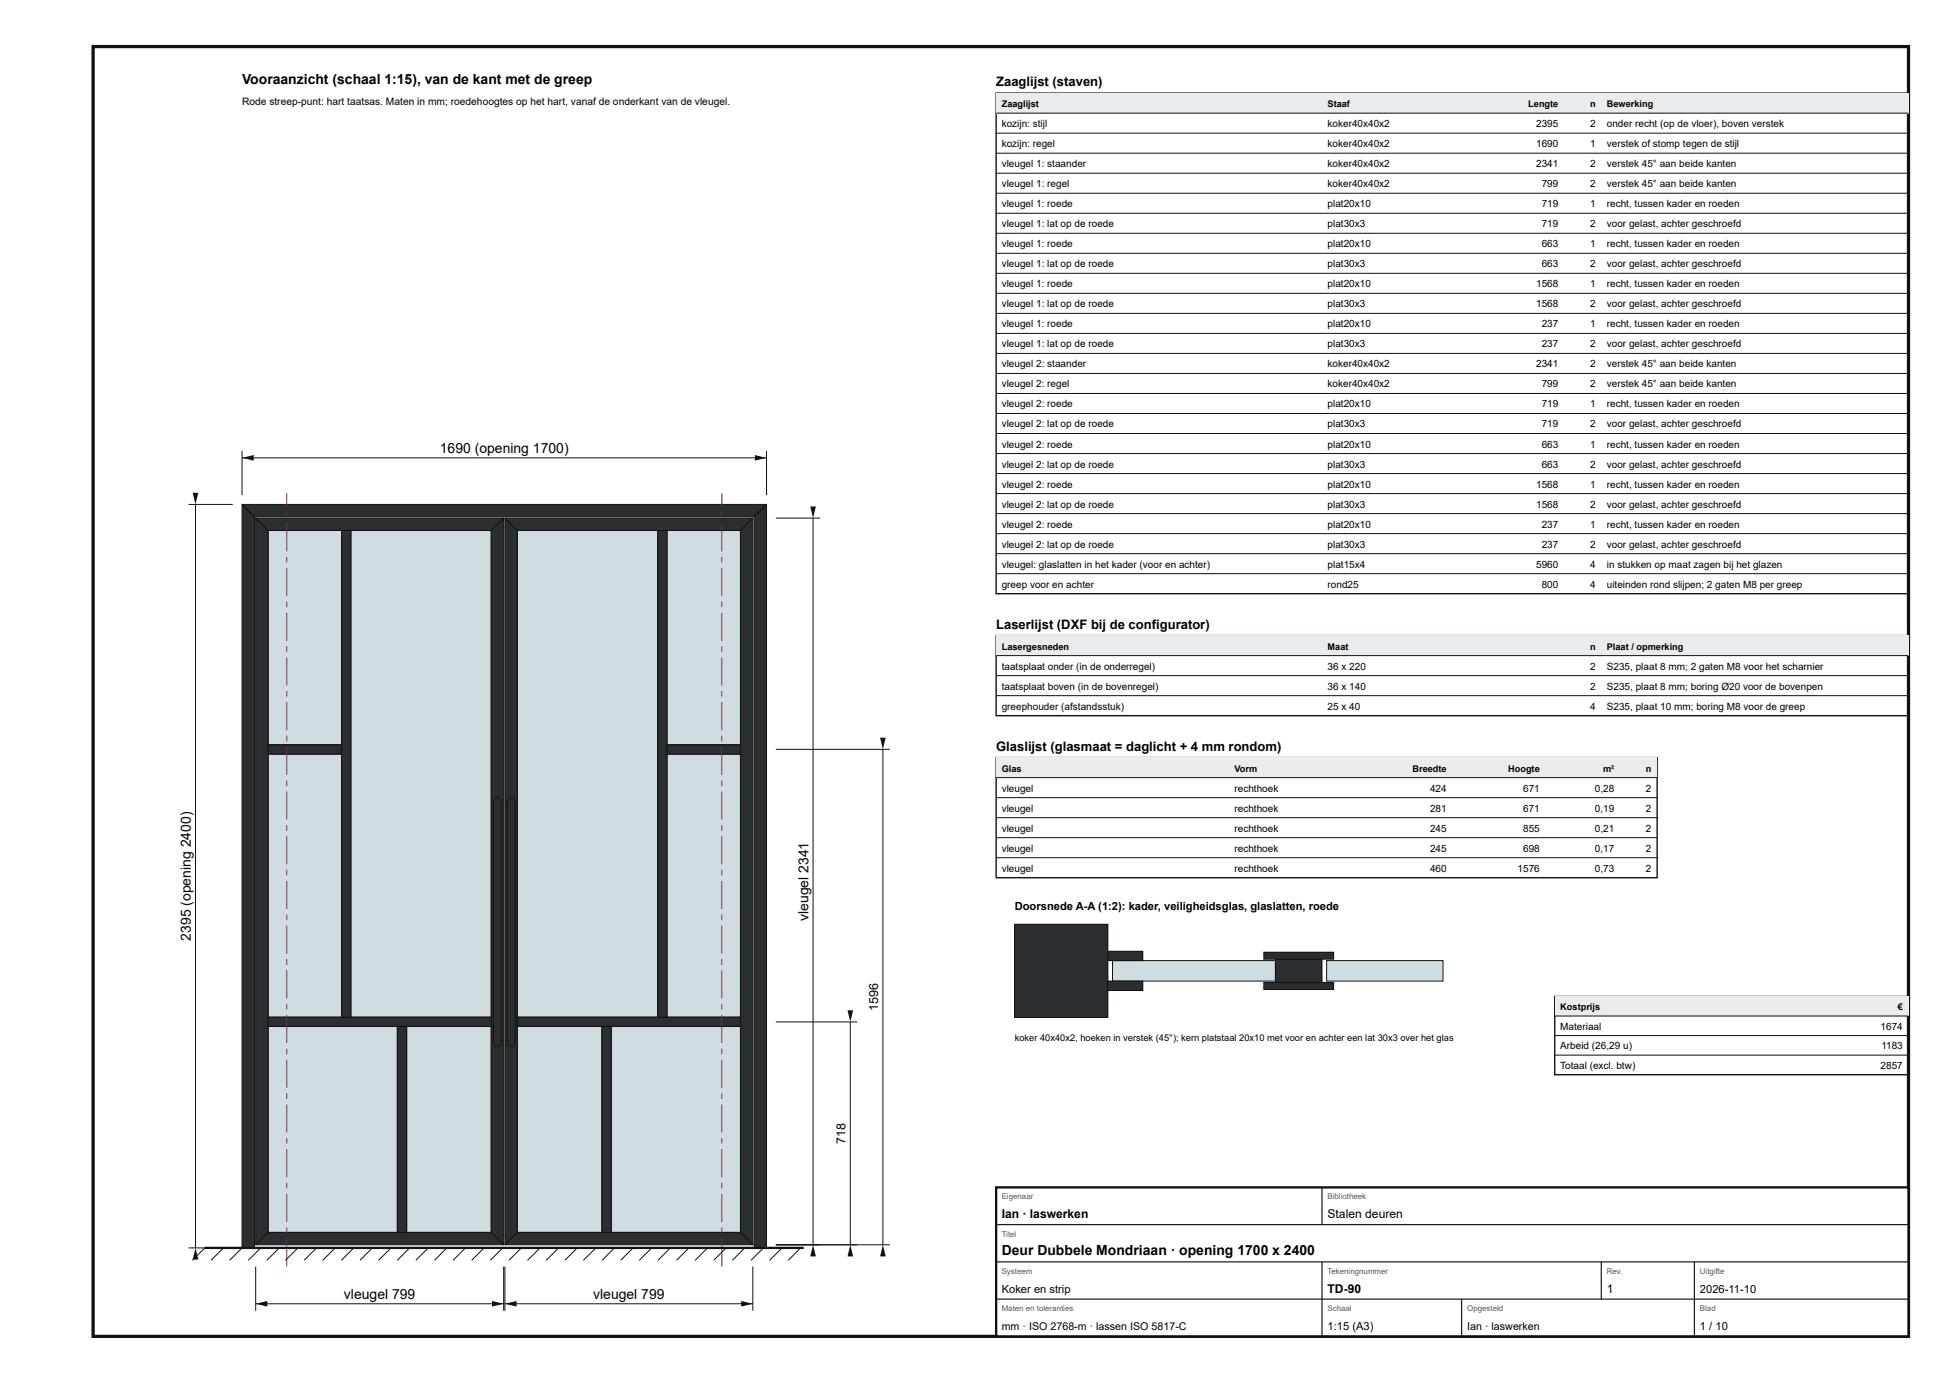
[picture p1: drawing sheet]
<svg xmlns="http://www.w3.org/2000/svg" width="420mm" height="297mm" viewBox="0 0 420 297" stroke-linecap="round" stroke-linejoin="round" font-family="sans-serif">
<defs><g id="words">
<g font-size="3">
<text x="52" y="18">Vooraanzicht (schaal 1:15), van de kant met de greep</text>
<text x="94.5" y="97.3">1690 (opening 1700)</text>
<text x="173.7" y="197.8" transform="rotate(-90 173.7 197.8)">vleugel 2341</text>
<text x="41" y="202" transform="rotate(-90 41 202)">2395 (opening 2400)</text>
<text x="215.2" y="269.6">Deur Dubbele Mondriaan · opening 1700 x 2400</text>
<text x="73.9" y="279">vleugel 799</text>
<text x="127.4" y="279">vleugel 799</text>
</g>
<g font-size="2.8">
<text x="214" y="18.5">Zaaglijst (staven)</text>
<text x="214" y="135">Laserlijst (DXF bij de configurator)</text>
<text x="214" y="161.2">Glaslijst (glasmaat = daglicht + 4 mm rondom)</text>
</g>
<g font-size="2.7">
<text x="188.7" y="217.1" transform="rotate(-90 188.7 217.1)">1596</text>
<text x="181.7" y="245.7" transform="rotate(-90 181.7 245.7)">718</text>
</g>
<g font-size="2.6">
<text x="215.2" y="261.6">Ian · laswerken</text>
<text x="285.2" y="261.6">Stalen deuren</text>
<text x="285.2" y="277.6">TD-90</text>
<text x="345.2" y="277.6">1</text>
</g>
<g font-size="2.4">
<text x="218" y="195.5">Doorsnede A-A (1:2): kader, veiligheidsglas, glaslatten, roede</text>
<text x="215.2" y="277.6">Koker en strip</text>
<text x="365.2" y="277.6">2026-11-10</text>
<text x="285.2" y="285.6">1:15 (A3)</text>
<text x="365.2" y="285.6">1 / 10</text>
</g>
<g font-size="2.3">
<text x="215.2" y="285.6">mm · ISO 2768-m · lassen ISO 5817-C</text>
<text x="315.2" y="285.6">Ian · laswerken</text>
</g>
<text font-size="2.2" x="52" y="22.5">Rode streep-punt: hart taatsas. Maten in mm; roedehoogtes op het hart, vanaf de onderkant van de vleugel.</text>
<g font-size="2.1">
<text x="215.2" y="27.3">kozijn: stijl</text>
<text x="285.2" y="27.3">koker40x40x2</text>
<text x="330" y="27.3">2395</text>
<text x="341.6" y="27.3">2</text>
<text x="345.2" y="27.3">onder recht (op de vloer), boven verstek</text>
<text x="215.2" y="31.6">kozijn: regel</text>
<text x="215.2" y="35.9">vleugel 1: staander</text>
<text x="285.2" y="31.6">koker40x40x2</text>
<text x="285.2" y="35.9">koker40x40x2</text>
<text x="330" y="31.6">1690</text>
<text x="330" y="35.9">2341</text>
<text x="341.6" y="31.6">1</text>
<text x="341.6" y="35.9">2</text>
<text x="345.2" y="31.6">verstek of stomp tegen de stijl</text>
<text x="345.2" y="35.9">verstek 45° aan beide kanten</text>
<text x="215.2" y="40.2">vleugel 1: regel</text>
<text x="285.2" y="40.2">koker40x40x2</text>
<text x="331.2" y="40.2">799</text>
<text x="341.6" y="40.2">2</text>
<text x="345.2" y="40.2">verstek 45° aan beide kanten</text>
<text x="215.2" y="44.5">vleugel 1: roede</text>
<text x="285.2" y="44.5">plat20x10</text>
<text x="331.2" y="44.5">719</text>
<text x="341.6" y="44.5">1</text>
<text x="345.2" y="44.5">recht, tussen kader en roeden</text>
<text x="215.2" y="48.8">vleugel 1: lat op de roede</text>
<text x="215.2" y="53.1">vleugel 1: roede</text>
<text x="285.2" y="48.8">plat30x3</text>
<text x="285.2" y="53.1">plat20x10</text>
<text x="331.2" y="48.8">719</text>
<text x="331.2" y="53.1">663</text>
<text x="341.6" y="48.8">2</text>
<text x="341.6" y="53.1">1</text>
<text x="345.2" y="48.8">voor gelast, achter geschroefd</text>
<text x="345.2" y="53.1">recht, tussen kader en roeden</text>
<text x="215.2" y="57.4">vleugel 1: lat op de roede</text>
<text x="285.2" y="57.4">plat30x3</text>
<text x="331.2" y="57.4">663</text>
<text x="341.6" y="57.4">2</text>
<text x="345.2" y="57.4">voor gelast, achter geschroefd</text>
<text x="215.2" y="61.7">vleugel 1: roede</text>
<text x="285.2" y="61.7">plat20x10</text>
<text x="330" y="61.7">1568</text>
<text x="341.6" y="61.7">1</text>
<text x="345.2" y="61.7">recht, tussen kader en roeden</text>
<text x="215.2" y="66">vleugel 1: lat op de roede</text>
<text x="215.2" y="70.3">vleugel 1: roede</text>
<text x="285.2" y="66">plat30x3</text>
<text x="285.2" y="70.3">plat20x10</text>
<text x="330" y="66">1568</text>
<text x="331.2" y="70.3">237</text>
<text x="341.6" y="66">2</text>
<text x="341.6" y="70.3">1</text>
<text x="345.2" y="66">voor gelast, achter geschroefd</text>
<text x="345.2" y="70.3">recht, tussen kader en roeden</text>
<text x="215.2" y="74.6">vleugel 1: lat op de roede</text>
<text x="285.2" y="74.6">plat30x3</text>
<text x="331.2" y="74.6">237</text>
<text x="341.6" y="74.6">2</text>
<text x="345.2" y="74.6">voor gelast, achter geschroefd</text>
<text x="215.2" y="78.9">vleugel 2: staander</text>
<text x="215.2" y="83.2">vleugel 2: regel</text>
<text x="285.2" y="78.9">koker40x40x2</text>
<text x="285.2" y="83.2">koker40x40x2</text>
<text x="330" y="78.9">2341</text>
<text x="331.2" y="83.2">799</text>
<text x="341.6" y="78.9">2</text>
<text x="341.6" y="83.2">2</text>
<text x="345.2" y="78.9">verstek 45° aan beide kanten</text>
<text x="345.2" y="83.2">verstek 45° aan beide kanten</text>
<text x="215.2" y="87.5">vleugel 2: roede</text>
<text x="285.2" y="87.5">plat20x10</text>
<text x="331.2" y="87.5">719</text>
<text x="341.6" y="87.5">1</text>
<text x="345.2" y="87.5">recht, tussen kader en roeden</text>
<text x="215.2" y="91.8">vleugel 2: lat op de roede</text>
<text x="285.2" y="91.8">plat30x3</text>
<text x="331.2" y="91.8">719</text>
<text x="341.6" y="91.8">2</text>
<text x="345.2" y="91.8">voor gelast, achter geschroefd</text>
<text x="215.2" y="96.1">vleugel 2: roede</text>
<text x="215.2" y="100.4">vleugel 2: lat op de roede</text>
<text x="285.2" y="96.1">plat20x10</text>
<text x="285.2" y="100.4">plat30x3</text>
<text x="331.2" y="96.1">663</text>
<text x="331.2" y="100.4">663</text>
<text x="341.6" y="96.1">1</text>
<text x="341.6" y="100.4">2</text>
<text x="345.2" y="96.1">recht, tussen kader en roeden</text>
<text x="345.2" y="100.4">voor gelast, achter geschroefd</text>
<text x="215.2" y="104.7">vleugel 2: roede</text>
<text x="285.2" y="104.7">plat20x10</text>
<text x="330" y="104.7">1568</text>
<text x="341.6" y="104.7">1</text>
<text x="345.2" y="104.7">recht, tussen kader en roeden</text>
<text x="215.2" y="109">vleugel 2: lat op de roede</text>
<text x="215.2" y="113.3">vleugel 2: roede</text>
<text x="285.2" y="109">plat30x3</text>
<text x="285.2" y="113.3">plat20x10</text>
<text x="330" y="109">1568</text>
<text x="331.2" y="113.3">237</text>
<text x="341.6" y="109">2</text>
<text x="341.6" y="113.3">1</text>
<text x="345.2" y="109">voor gelast, achter geschroefd</text>
<text x="345.2" y="113.3">recht, tussen kader en roeden</text>
<text x="215.2" y="117.6">vleugel 2: lat op de roede</text>
<text x="285.2" y="117.6">plat30x3</text>
<text x="331.2" y="117.6">237</text>
<text x="341.6" y="117.6">2</text>
<text x="345.2" y="117.6">voor gelast, achter geschroefd</text>
<text x="215.2" y="121.9">vleugel: glaslatten in het kader (voor en achter)</text>
<text x="285.2" y="121.9">plat15x4</text>
<text x="330" y="121.9">5960</text>
<text x="341.6" y="121.9">4</text>
<text x="345.2" y="121.9">in stukken op maat zagen bij het glazen</text>
<text x="215.2" y="126.2">greep voor en achter</text>
<text x="285.2" y="126.2">rond25</text>
<text x="331.2" y="126.2">800</text>
<text x="341.6" y="126.2">4</text>
<text x="345.2" y="126.2">uiteinden rond slijpen; 2 gaten M8 per greep</text>
<text x="215.2" y="143.8">taatsplaat onder (in de onderregel)</text>
<text x="285.2" y="143.8">36 x 220</text>
<text x="341.6" y="143.8">2</text>
<text x="345.2" y="143.8">S235, plaat 8 mm; 2 gaten M8 voor het scharnier</text>
<text x="215.2" y="148.1">taatsplaat boven (in de bovenregel)</text>
<text x="285.2" y="148.1">36 x 140</text>
<text x="341.6" y="148.1">2</text>
<text x="345.2" y="148.1">S235, plaat 8 mm; boring Ø20 voor de bovenpen</text>
<text x="215.2" y="152.4">greephouder (afstandsstuk)</text>
<text x="285.2" y="152.4">25 x 40</text>
<text x="341.6" y="152.4">4</text>
<text x="345.2" y="152.4">S235, plaat 10 mm; boring M8 voor de greep</text>
<text x="215.2" y="170">vleugel</text>
<text x="265.2" y="170">rechthoek</text>
<text x="307.2" y="170">424</text>
<text x="327.2" y="170">671</text>
<text x="342.6" y="170">0,28</text>
<text x="353.6" y="170">2</text>
<text x="215.2" y="174.3">vleugel</text>
<text x="215.2" y="178.6">vleugel</text>
<text x="265.2" y="174.3">rechthoek</text>
<text x="265.2" y="178.6">rechthoek</text>
<text x="307.2" y="174.3">281</text>
<text x="307.2" y="178.6">245</text>
<text x="327.2" y="174.3">671</text>
<text x="327.2" y="178.6">855</text>
<text x="342.6" y="174.3">0,19</text>
<text x="342.6" y="178.6">0,21</text>
<text x="353.6" y="174.3">2</text>
<text x="353.6" y="178.6">2</text>
<text x="215.2" y="182.9">vleugel</text>
<text x="265.2" y="182.9">rechthoek</text>
<text x="307.2" y="182.9">245</text>
<text x="327.2" y="182.9">698</text>
<text x="342.6" y="182.9">0,17</text>
<text x="353.6" y="182.9">2</text>
<text x="215.2" y="187.2">vleugel</text>
<text x="265.2" y="187.2">rechthoek</text>
<text x="307.2" y="187.2">460</text>
<text x="326" y="187.2">1576</text>
<text x="342.6" y="187.2">0,73</text>
<text x="353.6" y="187.2">2</text>
<text x="335.2" y="221.1">Materiaal</text>
<text x="404" y="221.1">1674</text>
<text x="335.2" y="225.3">Arbeid (26,29 u)</text>
<text x="404.2" y="225.3">1183</text>
<text x="335.2" y="229.5">Totaal (excl. btw)</text>
<text x="404" y="229.5">2857</text>
</g>
<g font-size="2">
<text x="215.2" y="23">Zaaglijst</text>
<text x="285.2" y="23">Staaf</text>
<text x="328.3" y="23">Lengte</text>
<text x="341.6" y="23">n</text>
<text x="345.2" y="23">Bewerking</text>
<text x="215.2" y="139.5">Lasergesneden</text>
<text x="285.2" y="139.5">Maat</text>
<text x="341.6" y="139.5">n</text>
<text x="345.2" y="139.5">Plaat / opmerking</text>
<text x="215.2" y="165.7">Glas</text>
<text x="265.2" y="165.7">Vorm</text>
<text x="303.4" y="165.7">Breedte</text>
<text x="324" y="165.7">Hoogte</text>
<text x="344.4" y="165.7">m²</text>
<text x="353.6" y="165.7">n</text>
<text x="335.2" y="216.9">Kostprijs</text>
<text x="407.7" y="216.9">€</text>
<text x="218" y="223.5">koker 40x40x2, hoeken in verstek (45°); kern platstaal 20x10 met voor en achter een lat 30x3 over het glas</text>
</g>
<g font-size="1.7" fill="#555">
<text x="215.2" y="257.6">Eigenaar</text>
<text x="285.2" y="257.6">Bibliotheek</text>
<text x="215.2" y="265.6">Titel</text>
<text x="215.2" y="273.6">Systeem</text>
<text x="285.2" y="273.6">Tekeningnummer</text>
<text x="345.2" y="273.6">Rev.</text>
<text x="365.2" y="273.6">Uitgifte</text>
<text x="215.2" y="281.6">Maten en toleranties</text>
<text x="285.2" y="281.6">Schaal</text>
<text x="315.2" y="281.6">Opgesteld</text>
<text x="365.2" y="281.6">Blad</text>
</g>
</g></defs>
<path d="M20 10h390v277h-390z" fill="none" stroke="#111" stroke-width=".7" stroke-linecap="butt"/>
<path d="M57.6 220.4h27.8v44.3h-27.8z" fill="#cfdde3"/>
<path d="M57.6 220.4h27.8v44.3h-27.8z" fill="none" stroke="#111" stroke-width=".21"/>
<path d="M87.4 220.4h18.1v44.3h-18.1z" fill="#cfdde3"/>
<path d="M87.4 220.4h18.1v44.3h-18.1z" fill="none" stroke="#111" stroke-width=".21"/>
<path d="M57.6 162h15.8v56.4h-15.8z" fill="#cfdde3"/>
<path d="M57.6 162h15.8v56.4h-15.8z" fill="none" stroke="#111" stroke-width=".21"/>
<path d="M57.6 113.9h15.8v46.1h-15.8z" fill="#cfdde3"/>
<path d="M57.6 113.9h15.8v46.1h-15.8z" fill="none" stroke="#111" stroke-width=".21"/>
<path d="M75.4 113.9h30.1v104.5h-30.1z" fill="#cfdde3"/>
<path d="M75.4 113.9h30.1v104.5h-30.1z" fill="none" stroke="#111" stroke-width=".21"/>
<path d="M111.1 220.4h18.2v44.3h-18.2z" fill="#cfdde3"/>
<path d="M111.1 220.4h18.2v44.3h-18.2z" fill="none" stroke="#111" stroke-width=".21"/>
<path d="M131.3 220.4h27.8v44.3h-27.8z" fill="#cfdde3"/>
<path d="M131.3 220.4h27.8v44.3h-27.8z" fill="none" stroke="#111" stroke-width=".21"/>
<path d="M111.1 113.9h30.2v104.5h-30.2z" fill="#cfdde3"/>
<path d="M111.1 113.9h30.2v104.5h-30.2z" fill="none" stroke="#111" stroke-width=".21"/>
<path d="M143.3 162h15.8v56.4h-15.8z" fill="#cfdde3"/>
<path d="M143.3 162h15.8v56.4h-15.8z" fill="none" stroke="#111" stroke-width=".21"/>
<path d="M143.3 113.9h15.8v46.1h-15.8z" fill="#cfdde3"/>
<path d="M143.3 113.9h15.8v46.1h-15.8z" fill="none" stroke="#111" stroke-width=".21"/>
<path d="M52 108.3l2.7 2.7v157h-2.7z" fill="#2b2e31"/>
<path d="M52 108.3l2.7 2.7v157h-2.7z" fill="none" stroke="#111" stroke-width=".21"/>
<path d="M162 111l2.7-2.7v159.7h-2.7z" fill="#2b2e31"/>
<path d="M162 111l2.7-2.7v159.7h-2.7z" fill="none" stroke="#111" stroke-width=".21"/>
<path d="M52 108.3h112.7l-2.7 2.7h-107.3z" fill="#2b2e31"/>
<path d="M52 108.3h112.7l-2.7 2.7h-107.3z" fill="none" stroke="#111" stroke-width=".21"/>
<path d="M54.9 111.3l2.7 2.6v150.8l-2.7 2.6z" fill="#2b2e31"/>
<path d="M54.9 111.3l2.7 2.6v150.8l-2.7 2.6z" fill="none" stroke="#111" stroke-width=".21"/>
<path d="M105.5 113.9l2.7-2.6v156l-2.7-2.6z" fill="#2b2e31"/>
<path d="M105.5 113.9l2.7-2.6v156l-2.7-2.6z" fill="none" stroke="#111" stroke-width=".21"/>
<path d="M54.9 267.3l2.7-2.6h47.9l2.7 2.6z" fill="#2b2e31"/>
<path d="M54.9 267.3l2.7-2.6h47.9l2.7 2.6z" fill="none" stroke="#111" stroke-width=".21"/>
<path d="M54.9 111.3h53.3l-2.7 2.6h-47.9z" fill="#2b2e31"/>
<path d="M54.9 111.3h53.3l-2.7 2.6h-47.9z" fill="none" stroke="#111" stroke-width=".21"/>
<path d="M57.6 218.4h47.9v2h-47.9z" fill="#2b2e31"/>
<path d="M57.6 218.4h47.9v2h-47.9z" fill="none" stroke="#111" stroke-width=".21"/>
<path d="M85.4 220.4h2v44.3h-2z" fill="#2b2e31"/>
<path d="M85.4 220.4h2v44.3h-2z" fill="none" stroke="#111" stroke-width=".21"/>
<path d="M73.4 113.9h2v104.5h-2z" fill="#2b2e31"/>
<path d="M73.4 113.9h2v104.5h-2z" fill="none" stroke="#111" stroke-width=".21"/>
<path d="M57.6 160h15.8v2h-15.8z" fill="#2b2e31"/>
<path d="M57.6 160h15.8v2h-15.8z" fill="none" stroke="#111" stroke-width=".21"/>
<path d="M108.5 111.3l2.6 2.6v150.8l-2.6 2.6z" fill="#2b2e31"/>
<path d="M108.5 111.3l2.6 2.6v150.8l-2.6 2.6z" fill="none" stroke="#111" stroke-width=".21"/>
<path d="M161.7 111.3v156l-2.6-2.6v-150.8z" fill="#2b2e31"/>
<path d="M161.7 111.3v156l-2.6-2.6v-150.8z" fill="none" stroke="#111" stroke-width=".21"/>
<path d="M108.5 267.3l2.6-2.6h48l2.6 2.6z" fill="#2b2e31"/>
<path d="M108.5 267.3l2.6-2.6h48l2.6 2.6z" fill="none" stroke="#111" stroke-width=".21"/>
<path d="M108.5 111.3h53.2l-2.6 2.6h-48z" fill="#2b2e31"/>
<path d="M108.5 111.3h53.2l-2.6 2.6h-48z" fill="none" stroke="#111" stroke-width=".21"/>
<path d="M111.1 218.4h48v2h-48z" fill="#2b2e31"/>
<path d="M111.1 218.4h48v2h-48z" fill="none" stroke="#111" stroke-width=".21"/>
<path d="M129.3 220.4h2v44.3h-2z" fill="#2b2e31"/>
<path d="M129.3 220.4h2v44.3h-2z" fill="none" stroke="#111" stroke-width=".21"/>
<path d="M141.3 113.9h2v104.5h-2z" fill="#2b2e31"/>
<path d="M141.3 113.9h2v104.5h-2z" fill="none" stroke="#111" stroke-width=".21"/>
<path d="M143.3 160h15.8v2h-15.8z" fill="#2b2e31"/>
<path d="M143.3 160h15.8v2h-15.8z" fill="none" stroke="#111" stroke-width=".21"/>
<path d="M61.5 266h.2v6h-.2zM61.5 263.6h.2v1.2h-.2zM61.5 256.4h.2v6h-.2zM61.5 254h.2v1.2h-.2zM61.5 246.8h.2v6h-.2zM61.5 244.4h.2v1.2h-.2zM61.5 237.2h.2v6h-.2zM61.5 234.8h.2v1.2h-.2zM61.5 227.6h.2v6h-.2zM61.5 225.2h.2v1.2h-.2zM61.5 218h.2v6h-.2zM61.5 215.6h.2v1.2h-.2zM61.5 208.4h.2v6h-.2zM61.5 206h.2v1.2h-.2zM61.5 198.8h.2v6h-.2zM61.5 196.4h.2v1.2h-.2zM61.5 189.2h.2v6h-.2zM61.5 186.8h.2v1.2h-.2zM61.5 179.6h.2v6h-.2zM61.5 177.2h.2v1.2h-.2zM61.5 170h.2v6h-.2zM61.5 167.6h.2v1.2h-.2zM61.5 160.4h.2v6h-.2zM61.5 158h.2v1.2h-.2zM61.5 150.8h.2v6h-.2zM61.5 148.4h.2v1.2h-.2zM61.5 141.2h.2v6h-.2zM61.5 138.8h.2v1.2h-.2zM61.5 131.6h.2v6h-.2zM61.5 129.2h.2v1.2h-.2zM61.5 122h.2v6h-.2zM61.5 119.6h.2v1.2h-.2zM61.5 112.4h.2v6h-.2zM61.5 110h.2v1.2h-.2zM61.5 105.9h.2v2.9h-.2z" fill="#b00"/>
<path d="M106.3 171.6a.84 .84 0 0 1 .9-.2 .84 .84 0 0 1 .5 .7v51.8a.84 .84 0 0 1-.8 .8 .84 .84 0 0 1-.9-.8v-51.8z" fill="#2b2e31"/>
<path d="M106.3 171.6a.84 .84 0 0 1 .9-.2 .84 .84 0 0 1 .5 .7v51.8a.84 .84 0 0 1-.8 .8 .84 .84 0 0 1-.9-.8v-51.8z" fill="none" stroke="#111" stroke-width=".21"/>
<path d="M155 266h.2v6h-.2zM155 263.6h.2v1.2h-.2zM155 256.4h.2v6h-.2zM155 254h.2v1.2h-.2zM155 246.8h.2v6h-.2zM155 244.4h.2v1.2h-.2zM155 237.2h.2v6h-.2zM155 234.8h.2v1.2h-.2zM155 227.6h.2v6h-.2zM155 225.2h.2v1.2h-.2zM155 218h.2v6h-.2zM155 215.6h.2v1.2h-.2zM155 208.4h.2v6h-.2zM155 206h.2v1.2h-.2zM155 198.8h.2v6h-.2zM155 196.4h.2v1.2h-.2zM155 189.2h.2v6h-.2zM155 186.8h.2v1.2h-.2zM155 179.6h.2v6h-.2zM155 177.2h.2v1.2h-.2zM155 170h.2v6h-.2zM155 167.6h.2v1.2h-.2zM155 160.4h.2v6h-.2zM155 158h.2v1.2h-.2zM155 150.8h.2v6h-.2zM155 148.4h.2v1.2h-.2zM155 141.2h.2v6h-.2zM155 138.8h.2v1.2h-.2zM155 131.6h.2v6h-.2zM155 129.2h.2v1.2h-.2zM155 122h.2v6h-.2zM155 119.6h.2v1.2h-.2zM155 112.4h.2v6h-.2zM155 110h.2v1.2h-.2zM155 105.9h.2v2.9h-.2z" fill="#b00"/>
<path d="M109.2 171.6a.84 .84 0 0 1 .9-.2 .84 .84 0 0 1 .5 .7v51.8a.84 .84 0 0 1-.8 .8 .84 .84 0 0 1-.8-.8v-51.8z" fill="#2b2e31"/>
<g fill="none" stroke="#111" stroke-width=".21">
<path d="M52 96.8v9.5M52 98.3h112.7M164.7 96.8v9.5M109.2 171.6a.84 .84 0 0 1 .9-.2 .84 .84 0 0 1 .5 .7v51.8a.84 .84 0 0 1-.8 .8 .84 .84 0 0 1-.8-.8v-51.8zM44 268l-2.7 2.7M48 268l-2.7 2.7M52 268l-2.7 2.7M56 268l-2.7 2.7M60 268l-2.7 2.7M64 268l-2.7 2.7M68 268l-2.7 2.7M72 268l-2.7 2.7"/>
<path d="M76 268l-2.7 2.7M80 268l-2.7 2.7M84 268l-2.7 2.7M88 268l-2.7 2.7M92 268l-2.7 2.7M96 268l-2.7 2.7M100 268l-2.7 2.7M104 268l-2.7 2.7M108 268l-2.7 2.7M112 268l-2.7 2.7M116 268l-2.7 2.7M120 268l-2.7 2.7"/>
<path d="M124 268l-2.7 2.7M128 268l-2.7 2.7M132 268l-2.7 2.7M136 268l-2.7 2.7M140 268l-2.7 2.7M144 268l-2.7 2.7M148 268l-2.7 2.7M152 268l-2.7 2.7M156 268l-2.7 2.7M160 268l-2.7 2.7M164 268l-2.7 2.7M168 268l-2.7 2.7"/>
<path d="M172 268l-2.7 2.7"/>
</g>
<path d="M44 268h128.7" fill="none" stroke="#111" stroke-width=".5"/>
<g fill="#111">
<path d="M52 98.3l2.5-.6v1.2z"/>
<path d="M162.2 97.7l2.5 .6-2.5 .6z"/>
</g>
<path d="M40.5 108.3h9.5M42 108.3v159.7M40.5 268h9.5" fill="none" stroke="#111" stroke-width=".21"/>
<g fill="#111">
<path d="M42 268l.6 2.5h-1.2z"/>
<path d="M41.4 105.8h1.2l-.6 2.5z"/>
</g>
<path d="M54.9 272v9.5M54.9 280h53.3M108.2 272v9.5" fill="none" stroke="#111" stroke-width=".21"/>
<g fill="#111">
<path d="M54.9 280l2.5-.6v1.2z"/>
<path d="M105.7 279.4l2.5 .6-2.5 .6z"/>
</g>
<path d="M108.5 272v9.5M108.5 280h53.2M161.7 272v9.5" fill="none" stroke="#111" stroke-width=".21"/>
<g fill="#111">
<path d="M108.5 280l2.5-.6v1.2z"/>
<path d="M159.2 279.4l2.5 .6-2.5 .6z"/>
</g>
<path d="M166.7 111.3h9.5M174.7 111.3v156M166.7 267.3h9.5" fill="none" stroke="#111" stroke-width=".21"/>
<g fill="#111">
<path d="M174.7 267.3l.6 2.5h-1.2z"/>
<path d="M174.1 108.8h1.2l-.6 2.5z"/>
</g>
<path d="M166.7 219.5h17.5M182.7 219.5v47.8M166.7 267.3h17.5" fill="none" stroke="#111" stroke-width=".21"/>
<g fill="#111">
<path d="M182.7 267.3l.6 2.5h-1.2z"/>
<path d="M182.1 217h1.2l-.6 2.5z"/>
</g>
<path d="M166.7 160.9h24.5M189.7 160.9v106.4M166.7 267.3h24.5" fill="none" stroke="#111" stroke-width=".21"/>
<g fill="#111">
<path d="M189.7 267.3l.6 2.5h-1.2z"/>
<path d="M189.1 158.4h1.2l-.6 2.5z"/>
</g>
<path d="M214 20h196v107.5h-196z" fill="none" stroke="#111" stroke-width=".3"/>
<path d="M214 20h196v4.3h-196z" fill="#e9ecee"/>
<g fill="none" stroke="#111" stroke-width=".21">
<path d="M214 24.3h196M214 28.6h196M214 32.9h196M214 37.2h196M214 41.5h196M214 45.8h196M214 50.1h196M214 54.4h196M214 58.7h196M214 63h196M214 67.3h196M214 71.6h196"/>
<path d="M214 75.9h196M214 80.2h196M214 84.5h196M214 88.8h196M214 93.1h196M214 97.4h196M214 101.7h196M214 106h196M214 110.3h196M214 114.6h196M214 118.9h196M214 123.2h196"/>
</g>
<path d="M214 136.5h196v17.2h-196z" fill="none" stroke="#111" stroke-width=".3"/>
<path d="M214 136.5h196v4.3h-196z" fill="#e9ecee"/>
<path d="M214 140.8h196M214 145.1h196M214 149.4h196" fill="none" stroke="#111" stroke-width=".21"/>
<path d="M214 162.7h142v25.8h-142z" fill="none" stroke="#111" stroke-width=".3"/>
<path d="M214 162.7h142v4.3h-142z" fill="#e9ecee"/>
<path d="M214 167h142M214 171.3h142M214 175.6h142M214 179.9h142M214 184.2h142" fill="none" stroke="#111" stroke-width=".21"/>
<path d="M218 198.5h20v20h-20z" fill="#2b2e31"/>
<path d="M218 198.5h20v20h-20z" fill="none" stroke="#111" stroke-width=".21"/>
<path d="M239 206.3h35v4.4h-35z" fill="#cfdde3"/>
<path d="M239 206.3h35v4.4h-35z" fill="none" stroke="#111" stroke-width=".21"/>
<path d="M238 204.3h7.5v2h-7.5z" fill="#2b2e31"/>
<path d="M238 204.3h7.5v2h-7.5z" fill="none" stroke="#111" stroke-width=".21"/>
<path d="M238 210.7h7.5v2h-7.5z" fill="#2b2e31"/>
<path d="M238 210.7h7.5v2h-7.5z" fill="none" stroke="#111" stroke-width=".21"/>
<path d="M274 206h10v5h-10z" fill="#2b2e31"/>
<path d="M274 206h10v5h-10z" fill="none" stroke="#111" stroke-width=".21"/>
<path d="M271.5 204.5h15v1.5h-15z" fill="#2b2e31"/>
<path d="M271.5 204.5h15v1.5h-15z" fill="none" stroke="#111" stroke-width=".21"/>
<path d="M271.5 211h15v1.5h-15z" fill="#2b2e31"/>
<path d="M271.5 211h15v1.5h-15z" fill="none" stroke="#111" stroke-width=".21"/>
<path d="M285 206.3h25v4.4h-25z" fill="#cfdde3"/>
<path d="M285 206.3h25v4.4h-25z" fill="none" stroke="#111" stroke-width=".21"/>
<path d="M334 214h76v16.8h-76z" fill="none" stroke="#111" stroke-width=".3"/>
<path d="M334 214h76v4.2h-76z" fill="#e9ecee"/>
<path d="M334 218.2h76M334 222.4h76M334 226.6h76" fill="none" stroke="#111" stroke-width=".21"/>
<path d="M214 255h196v32h-196z" fill="#fff"/>
<path d="M214 255h196v32h-196z" fill="none" stroke="#111" stroke-width=".5"/>
<path d="M284 255v8M214 263h196M214 271h196M214 279h196M284 271v16M314 279v8M344 271v8M364 271v16" fill="none" stroke="#111" stroke-width=".25"/>
<use href="#words"/>
</svg>
